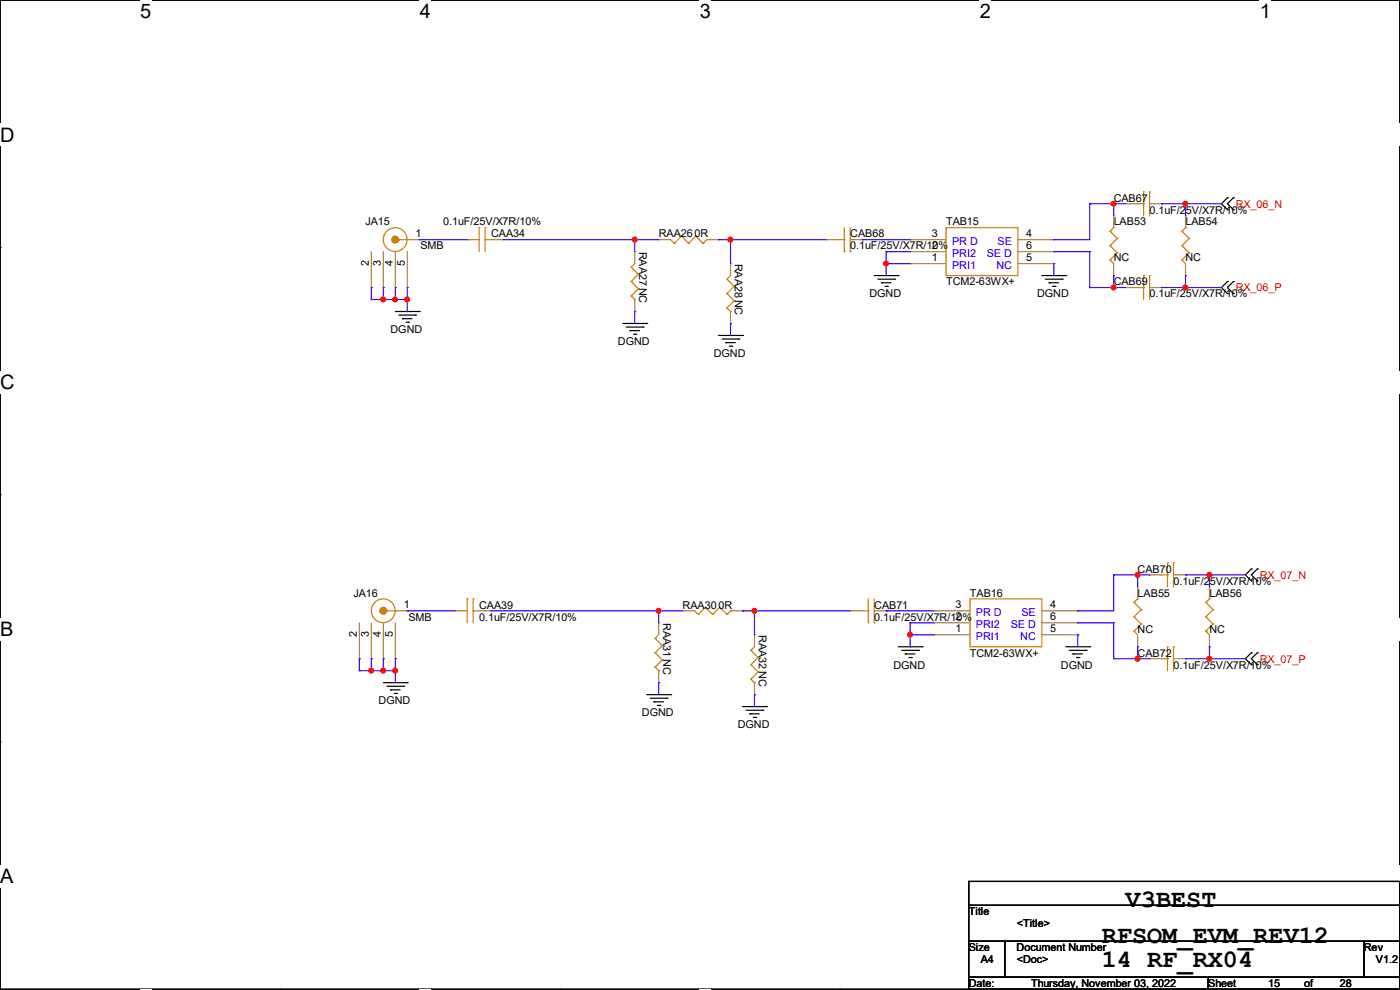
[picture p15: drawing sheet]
<svg xmlns="http://www.w3.org/2000/svg" width="297mm" height="210mm" viewBox="0 0 297 210" stroke-linecap="round" stroke-linejoin="round" font-family="sans-serif">
<defs><g id="words">
<g font-size="5.3">
<text x="238.8" y="192.5">V3BEST</text>
<text x="233.7" y="200.1">RFSOM_EVM_REV12</text>
<text x="233.7" y="205.2">14 RF_RX04</text>
</g>
<g font-size="4.2">
<text x="29.7" y="3.9">5</text>
<text x="89.1" y="3.9">4</text>
<text x="148.5" y="3.9">3</text>
<text x="207.9" y="3.9">2</text>
<text x="267.3" y="3.9">1</text>
<text x="0" y="30.1">D</text>
<text x="0" y="82.5">C</text>
<text x="0" y="135">B</text>
<text x="0" y="187.4">A</text>
<text x="297" y="187.4">A</text>
</g>
<g font-size="2.3">
<text x="77.5" y="47.8">JA15</text>
<text x="94" y="47.8">0.1uF/25V/X7R/10%</text>
<text x="200.7" y="47.8">TAB15</text>
<text x="236.3" y="42.8">CAB67</text>
<text x="236.3" y="47.8">LAB53</text>
<text x="243.9" y="45.3">0.1uF/25V/X7R/10%</text>
<text x="251.5" y="47.8">LAB54</text>
<text x="88.2" y="50.3">1</text>
<text x="89.2" y="52.9">SMB</text>
<text x="104.2" y="50.4">CAA34</text>
<text x="135.6" y="53.4" transform="rotate(90 135.6 53.4)">RAA27NC</text>
<text x="139.7" y="50.4">RAA260R</text>
<text x="180.4" y="50.4">CAB68</text>
<text x="180.4" y="52.9">0.1uF/25V/X7R/10%</text>
<text x="197.7" y="52.8">2</text>
<text x="197.7" y="50.3">3</text>
<text x="217.7" y="50.3">4</text>
<text x="217.7" y="52.8">6</text>
<text x="78.2" y="56.4" transform="rotate(-90 78.2 56.4)">2</text>
<text x="80.8" y="56.4" transform="rotate(-90 80.8 56.4)">3</text>
<text x="83.3" y="56.4" transform="rotate(-90 83.3 56.4)">4</text>
<text x="85.9" y="56.4" transform="rotate(-90 85.9 56.4)">5</text>
<text x="155.9" y="55.9" transform="rotate(90 155.9 55.9)">RAA28NC</text>
<text x="197.7" y="55.4">1</text>
<text x="217.7" y="55.4">5</text>
<text x="236.3" y="55.5">NC</text>
<text x="251.5" y="55.5">NC</text>
<text x="184.4" y="63.1">DGND</text>
<text x="200.7" y="60.5">TCM2-63WX+</text>
<text x="220" y="63.1">DGND</text>
<text x="236.3" y="60.5">CAB69</text>
<text x="243.9" y="63.1">0.1uF/25V/X7R/10%</text>
<text x="82.8" y="70.7">DGND</text>
<text x="131.1" y="73.2">DGND</text>
<text x="151.4" y="75.8">DGND</text>
<text x="241.3" y="121.5">CAB70</text>
<text x="249" y="124">0.1uF/25V/X7R/10%</text>
<text x="75" y="126.6">JA16</text>
<text x="85.6" y="129">1</text>
<text x="86.7" y="131.7">SMB</text>
<text x="101.6" y="129.1">CAA39</text>
<text x="101.6" y="131.7">0.1uF/25V/X7R/10%</text>
<text x="144.8" y="129.1">RAA300R</text>
<text x="185.5" y="129.1">CAB71</text>
<text x="185.5" y="131.7">0.1uF/25V/X7R/10%</text>
<text x="202.7" y="131.6">2</text>
<text x="202.7" y="129">3</text>
<text x="205.8" y="126.6">TAB16</text>
<text x="222.8" y="129">4</text>
<text x="222.8" y="131.6">6</text>
<text x="241.3" y="126.6">LAB55</text>
<text x="256.6" y="126.6">LAB56</text>
<text x="75.7" y="135.2" transform="rotate(-90 75.7 135.2)">2</text>
<text x="78.2" y="135.2" transform="rotate(-90 78.2 135.2)">3</text>
<text x="80.8" y="135.2" transform="rotate(-90 80.8 135.2)">4</text>
<text x="83.3" y="135.2" transform="rotate(-90 83.3 135.2)">5</text>
<text x="140.7" y="132.1" transform="rotate(90 140.7 132.1)">RAA31NC</text>
<text x="161" y="134.7" transform="rotate(90 161 134.7)">RAA32NC</text>
<text x="202.7" y="134.1">1</text>
<text x="222.8" y="134.1">5</text>
<text x="241.3" y="134.2">NC</text>
<text x="256.6" y="134.2">NC</text>
<text x="189.5" y="141.8">DGND</text>
<text x="205.8" y="139.3">TCM2-63WX+</text>
<text x="225.1" y="141.8">DGND</text>
<text x="241.3" y="139.3">CAB72</text>
<text x="249" y="141.8">0.1uF/25V/X7R/10%</text>
<text x="80.3" y="149.4">DGND</text>
<text x="136.2" y="152">DGND</text>
<text x="156.5" y="154.5">DGND</text>
<text x="205.5" y="194.1">Title</text>
<text x="215.7" y="196.7">&lt;Title&gt;</text>
<text x="205.5" y="201.8">Size</text>
<text x="215.7" y="201.8">Document Number</text>
<text x="289.4" y="201.8">Rev</text>
<text x="205.5" y="209.4">Date:</text>
<text x="208.1" y="204.3">A4</text>
<text x="215.7" y="204.3">&lt;Doc&gt;</text>
<text x="218.7" y="209.4">Thursday, November 03, 2022</text>
<text x="256.3" y="209.4">Sheet</text>
<text x="269" y="209.4">15</text>
<text x="276.7" y="209.4">of</text>
<text x="284.3" y="209.4">28</text>
<text x="291.9" y="204.3">V1.2</text>
</g>
<g font-size="2.3" fill="#f00">
<text x="262.2" y="44">RX_06_N</text>
<text x="262.2" y="61.8">RX_06_P</text>
<text x="267.3" y="122.8">RX_07_N</text>
<text x="267.3" y="140.5">RX_07_P</text>
</g>
<g font-size="2.3" fill="#00c">
<text x="202" y="51.9">PR D</text>
<text x="211.6" y="51.9">SE</text>
<text x="202" y="57">PRI1</text>
<text x="202" y="54.4">PRI2</text>
<text x="209.3" y="54.4">SE D</text>
<text x="211.4" y="57">NC</text>
<text x="207.1" y="130.6">PR D</text>
<text x="216.7" y="130.6">SE</text>
<text x="207.1" y="135.7">PRI1</text>
<text x="207.1" y="133.2">PRI2</text>
<text x="214.4" y="133.2">SE D</text>
<text x="216.5" y="135.7">NC</text>
</g>
</g></defs>
<path d="M0 0h297v209.8h-297z" fill="none" stroke="#000" stroke-width=".25"/>
<g fill="#fff">
<path d="M29.7 0h2.4v4.8h-2.4z"/>
<path d="M29.7 209.8h2.4v.2h-2.4z"/>
</g>
<path d="M59.4 0h.1M59.4 209.8h.1" fill="none" stroke="#000" stroke-width=".25"/>
<g fill="#fff">
<path d="M89.1 0h2.3v4.8h-2.3z"/>
<path d="M89.1 209.8h2.3v.2h-2.3z"/>
</g>
<path d="M118.8 0h.1M118.8 209.8h.1" fill="none" stroke="#000" stroke-width=".25"/>
<g fill="#fff">
<path d="M148.5 0h2.3v4.8h-2.3z"/>
<path d="M148.5 209.8h2.3v.2h-2.3z"/>
</g>
<path d="M178.2 0h.1M178.2 209.8h.1" fill="none" stroke="#000" stroke-width=".25"/>
<g fill="#fff">
<path d="M207.9 0h2.3v4.8h-2.3z"/>
<path d="M207.9 209.8h2.3v.2h-2.3z"/>
</g>
<path d="M237.6 0h.1M237.6 209.8h.1" fill="none" stroke="#000" stroke-width=".25"/>
<g fill="#fff">
<path d="M267.3 0h2.3v4.8h-2.3z"/>
<path d="M267.3 209.8h2.3v.2h-2.3z"/>
<path d="M0 26.2h3.1v4.8h-3.1z"/>
<path d="M297 26.2v4.8z"/>
<path d="M0 78.7h3.1v4.7h-3.1z"/>
<path d="M297 78.7v4.7z"/>
</g>
<path d="M0 52.5h.1M297 52.5h.1" fill="none" stroke="#000" stroke-width=".25"/>
<g fill="#fff">
<path d="M0 131.1h2.9v4.8h-2.9z"/>
<path d="M297 131.1v4.8z"/>
</g>
<path d="M0 104.9h.1M297 104.9h.1" fill="none" stroke="#000" stroke-width=".25"/>
<g fill="#fff">
<path d="M0 183.6h2.9v4.7h-2.9z"/>
<path d="M296.9 183.6h.1v4.7h-.1z"/>
</g>
<g fill="none" stroke="#000" stroke-width=".25">
<path d="M185.5 58.5h5M186.2 59.2h3.6M187 60h.1M187 60h2M189.8 59.2h.1M190.5 58.5h.1M221 58.5h5.1M221.8 59.2h3.5M222.5 60h.1M222.5 60h2.1M225.3 59.2h.1M226.1 58.5h.1"/>
<path d="M260.4 42h.1M260.4 44.5h.1M260.4 59.7h.1M260.4 42l-1.3 1.2 1.3 1.3M260.4 59.7l-1.3 1.3 1.3 1.3M261.7 44.5h.1M261.7 42h.1M261.7 59.7h.1M261.7 42l-1.3 1.2 1.3 1.3M261.7 59.7l-1.3 1.3 1.3 1.3M83.9 66.1h5M84.6 66.8h3.6"/>
<path d="M85.4 67.6h.1M85.4 67.6h2M86.1 68.4h.6M86.7 68.4h.1M88.2 66.8h.1M88.9 66.1h.1M132.1 68.6h5.1M132.9 69.4h3.5M133.6 70.1h.1M133.6 70.1h2.1M134.4 70.9h.5M134.9 70.9h.1"/>
<path d="M136.4 69.4h.1M137.2 68.6h.1M152.4 71.2h5.1M153.2 71.9h3.6M154 72.7h.1M154 72.7h2M154.7 73.4h.5M155.2 73.4h.1M156.8 71.9h.1M157.5 71.2h.1M187.7 60.7h.6M188.3 60.7h.1"/>
<path d="M223.3 60.7h.5M223.8 60.7h.1M260.4 62.3h.1M261.7 62.3h.1M190.5 137.2h5.1M191.3 138h3.6M192.1 138.7h.1M192.1 138.7h2M192.8 139.5h.5M193.3 139.5h.1M194.9 138h.1M195.6 137.2h.1"/>
<path d="M226.1 137.2h5.1M226.9 138h3.5M227.6 138.7h.1M227.6 138.7h2.1M228.4 139.5h.5M228.9 139.5h.1M230.4 138h.1M231.2 137.2h.1M265.5 120.7h.1M265.5 123.2h.1M265.5 138.5h.1M265.5 120.7l-1.3 1.3 1.3 1.2"/>
<path d="M265.5 138.5l-1.3 1.2 1.3 1.3M266.7 123.2h.1M266.7 120.7h.1M266.7 138.5h.1M266.7 120.7l-1.2 1.3 1.2 1.2M266.7 138.5l-1.2 1.2 1.2 1.3M0 157.4h.1M81.3 144.8h5.1M82.1 145.6h3.5M82.8 146.3h.1M82.8 146.3h2.1M83.6 147.1h.5"/>
<path d="M84.1 147.1h.1M85.6 145.6h.1M86.4 144.8h.1M137.2 147.4h5.1M138 148.1h3.5M138.7 148.9h.1M138.7 148.9h2.1M139.5 149.6h.5M140 149.6h.1M141.5 148.1h.1M142.3 147.4h.1M157.5 149.9h5.1"/>
<path d="M158.3 150.7h3.5M159 151.4h.1M159 151.4h2.1M159.8 152.2h.5M160.3 152.2h.1M161.8 150.7h.1M162.6 149.9h.1M265.5 141h.1M266.7 141h.1M297 157.4h.1M205.5 187h91.5v5.1h-91.5zM205.5 192.1h91.5v7.6h-91.5z"/>
<path d="M205.5 199.7h7.6v7.6h-7.6zM213.1 199.7h76.2v7.6h-76.2zM289.3 199.7h7.7v7.6h-7.7zM205.5 207.3h50.8v2.5h-50.8zM256.3 207.3h40.7v2.5h-40.7z"/>
</g>
<g fill="none" stroke="#cc8006" stroke-width=".25">
<path d="M84.6 50.8h.1M84.6 50.8h1.8M101.6 48.3h.1M101.6 48.3v5.1M102.9 48.3h.1M102.9 50.8h.1M102.9 48.3v5.1M102.9 50.8h1.3M133.9 56.7h.1M133.9 59.7h.1M133.9 56.7l1.5 1.5M133.9 59.7l1.5 1.6"/>
<path d="M134.7 55.9l-.8 .8M135.4 58.2h.1M135.4 58.2l-1.5 1.5M142.3 50.8l.7 .8M143 51.6h.1M144.6 50.1h.1M144.6 50.1l-1.6 1.5M144.6 50.1l1.5 1.5M146.1 51.6h.1M147.6 50.1h.1M147.6 50.1l-1.5 1.5M147.6 50.1l1.5 1.5"/>
<path d="M149.1 51.6h.1M149.9 50.8h.1M149.9 50.8l-.8 .8M154.2 59.2h.1M154.2 59.2l1.5 1.5M155 58.5l-.8 .7M177.8 50.8h1.3M179.1 53.4h.1M179.1 50.8h.1M179.1 48.3v5.1M180.4 53.4h.1M180.4 48.3v5.1"/>
<path d="M200.7 48.3h15.2v10.2h-15.2zM235.5 55.2h.1M235.5 52.1h.1M235.5 49.1h.1M235.5 55.2l.8 .7M235.5 52.1l1.5 1.5M235.5 49.1l1.5 1.5M236.3 48.3h.1M236.3 48.3l-.8 .8M237 53.6h.1M237 50.6h.1M237 53.6l-1.5 1.6"/>
<path d="M237 50.6l-1.5 1.5M241.3 43.2h1.3M242.6 40.7h.1M242.6 43.2h.1M242.6 58.5h.1M242.6 40.7v5.1M242.6 58.5v5M243.9 40.7h.1M243.9 58.5h.1M243.9 40.7v5.1M243.9 58.5v5M250.7 55.2h.1"/>
<path d="M250.7 52.1h.1M250.7 49.1h.1M250.7 55.2l.8 .7M250.7 52.1l1.6 1.5M250.7 49.1l1.6 1.5M251.5 48.3h.1M251.5 48.3l-.8 .8M252.3 53.6h.1M252.3 50.6h.1M252.3 53.6l-1.6 1.6M252.3 50.6l-1.6 1.5M133.9 62.8h.1"/>
<path d="M133.9 62.8l.8 .7M134.7 63.5h.1M135.4 61.3h.1M135.4 61.3l-1.5 1.5M154.2 62.3h.1M154.2 65.3h.1M154.2 62.3l1.5 1.5M154.2 65.3l.8 .8M155 66.1h.1M155.7 60.7h.1M155.7 63.8h.1M155.7 60.7l-1.5 1.6"/>
<path d="M155.7 63.8l-1.5 1.5M241.3 61h1.3M242.6 61h.1M247.7 119.4h.1M247.7 119.4v5.1M249 119.4h.1M249 119.4v5.1M82.1 129.6h.1M82.1 129.6h1.8M99.1 127h.1M99.1 127v5.1M100.4 127h.1"/>
<path d="M100.4 129.6h.1M100.4 129.6h1.2M100.4 127v5.1M139 135.4h.1M139 138.5h.1M139 135.4l1.5 1.5M139 138.5l1.5 1.5M139.7 134.7l-.7 .7M140.5 136.9h.1M140.5 140h.1M140.5 136.9l-1.5 1.6M140.5 140l-1.5 1.5"/>
<path d="M147.4 129.6l.7 .7M148.1 130.3h.1M149.6 128.8h.1M149.6 128.8l-1.5 1.5M149.6 128.8l1.6 1.5M151.2 130.3h.1M152.7 128.8h.1M152.7 128.8l-1.5 1.5M152.7 128.8l1.5 1.5M154.2 130.3h.1M155 129.6h.1M155 129.6l-.8 .7"/>
<path d="M159.3 138h.1M159.3 138l1.5 1.5M160.1 137.2l-.8 .8M160.8 139.5h.1M160.8 139.5l-1.5 1.5M182.9 129.6h1.3M184.2 132.1h.1M184.2 129.6h.1M184.2 127v5.1M185.5 132.1h.1M185.5 127v5.1M205.8 127h15.2v10.2h-15.2z"/>
<path d="M240.6 133.9h.1M240.6 130.9h.1M240.6 127.8h.1M240.6 133.9l.7 .8M240.6 130.9l1.5 1.5M240.6 127.8l1.5 1.5M241.3 127h.1M241.3 127l-.7 .8M242.1 132.4h.1M242.1 129.3h.1M242.1 132.4l-1.5 1.5M242.1 129.3l-1.5 1.6"/>
<path d="M246.4 139.7h1.3M246.4 122h1.3M247.7 137.2h.1M247.7 139.7h.1M247.7 122h.1M247.7 137.2v5.1M249 137.2h.1M249 137.2v5.1M255.8 133.9h.1M255.8 130.9h.1M255.8 127.8h.1M255.8 133.9l.8 .8"/>
<path d="M255.8 130.9l1.5 1.5M255.8 127.8l1.5 1.5M256.6 127h.1M256.6 127l-.8 .8M257.3 132.4h.1M257.3 129.3h.1M257.3 132.4l-1.5 1.5M257.3 129.3l-1.5 1.6M139 141.5h.1M139 141.5l.7 .8M139.7 142.3h.1M159.3 141h.1"/>
<path d="M159.3 144.1h.1M159.3 141l1.5 1.5M159.3 144.1l.8 .7M160.1 144.8h.1M160.8 142.5h.1M160.8 142.5l-1.5 1.6"/>
<circle cx="83.8" cy="50.8" r="2.52"/>
<circle cx="81.3" cy="129.6" r="2.52"/>
</g>
<g fill="none" stroke="#a84" stroke-width=".25">
<path d="M78.8 53.4v7.6M81.3 53.4v7.6M83.9 53.4v7.6M86.4 50.8h2.5M86.4 53.4v7.6M88.9 50.8h.1M99.1 50.8h.1M99.1 50.8h2.5M104.2 50.8h2.5M106.7 50.8h.1M134.7 53.4h.1M134.7 53.4v2.5"/>
<path d="M139.7 50.8h.1M139.7 50.8h2.6M149.9 50.8h2.5M152.4 50.8h.1M155 55.9h.1M155 55.9v2.6M175.3 50.8h.1M175.3 50.8h2.5M180.4 50.8h2.5M182.9 50.8h.1M193.1 55.9h.1M193.1 53.4h.1"/>
<path d="M193.1 50.8h.1M193.1 55.9h7.6M193.1 53.4h7.6M193.1 50.8h7.6M215.9 55.9h7.7M215.9 53.4h7.7M215.9 50.8h7.7M223.6 50.8h.1M223.6 55.9h.1M223.6 53.4h.1M236.3 58.5h.1M236.3 45.8h.1"/>
<path d="M236.3 45.8v2.5M236.3 55.9v2.6M238.8 43.2h.1M238.8 43.2h2.5M243.9 43.2h2.5M246.4 43.2h.1M251.5 58.5h.1M251.5 45.8h.1M251.5 45.8v2.5M251.5 55.9v2.6M78.8 61h.1M81.3 61h.1"/>
<path d="M83.9 61h.1M86.4 61h.1M134.7 66.1h.1M134.7 63.5v2.6M155 68.6h.1M155 66.1v2.5M238.8 61h.1M238.8 61h2.5M243.9 61h2.5M246.4 61h.1M76.2 139.7h.1M76.2 132.1v7.6"/>
<path d="M78.8 139.7h.1M78.8 132.1v7.6M81.3 139.7h.1M81.3 132.1v7.6M83.9 139.7h.1M83.9 129.6h2.5M83.9 132.1v7.6M86.4 129.6h.1M96.6 129.6h.1M96.6 129.6h2.5M101.6 129.6h2.6M104.2 129.6h.1"/>
<path d="M139.7 132.1h.1M139.7 132.1v2.6M144.8 129.6h.1M144.8 129.6h2.6M155 129.6h2.5M157.5 129.6h.1M160.1 134.7h.1M160.1 134.7v2.5M180.4 129.6h.1M180.4 129.6h2.5M185.5 129.6h2.5M188 129.6h.1"/>
<path d="M198.2 134.7h.1M198.2 132.1h.1M198.2 129.6h.1M198.2 129.6h7.6M198.2 134.7h7.6M198.2 132.1h7.6M221 129.6h7.6M221 134.7h7.6M221 132.1h7.6M228.6 129.6h.1M228.6 134.7h.1M228.6 132.1h.1"/>
<path d="M241.3 137.2h.1M241.3 124.5h.1M241.3 124.5v2.5M241.3 134.7v2.5M243.9 139.7h.1M243.9 122h.1M243.9 139.7h2.5M243.9 122h2.5M249 139.7h2.5M249 122h2.5M251.5 139.7h.1M251.5 122h.1"/>
<path d="M256.6 137.2h.1M256.6 124.5h.1M256.6 124.5v2.5M256.6 134.7v2.5M139.7 144.8h.1M139.7 142.3v2.5M160.1 147.4h.1M160.1 144.8v2.6"/>
</g>
<g fill="#cc8006" stroke="#cc8006" stroke-width=".25">
<circle cx="83.8" cy="50.8" r=".74"/>
<circle cx="81.3" cy="129.6" r=".74"/>
</g>
<g fill="none" stroke="#4200ff" stroke-width=".25">
<path d="M88.9 50.8h.1M88.9 50.8h10.2M106.7 50.8h33M134.7 50.8h.1M134.7 50.8v2.6M152.4 50.8h.1M152.4 50.8h22.9M155 50.8h.1M155 50.8v5.1M182.9 50.8h.1M182.9 50.8h10.2M188 55.9h.1"/>
<path d="M188 53.4h.1M188 53.4v5.1M188 55.9h5.1M188 53.4h5.1M223.6 50.8h.1M223.6 53.4h.1M223.6 55.9h.1M223.6 53.4h7.6M223.6 55.9v2.6M231.2 43.2h.1M231.2 53.4h.1M231.2 43.2h7.6"/>
<path d="M231.2 43.2v7.6h-7.6M231.2 53.4v7.6M236.3 43.2h.1M236.3 58.5h.1M236.3 43.2v2.6M236.3 58.5v2.5M246.4 43.2h.1M246.4 43.2h12.7M251.5 43.2h.1M251.5 58.5h.1M251.5 43.2v2.6M251.5 58.5v2.5"/>
<path d="M78.8 61h.1M78.8 63.5h.1M78.8 61v2.5M78.8 63.5h7.6M81.3 61h.1M81.3 63.5h.1M81.3 61v2.5M83.9 61h.1M83.9 63.5h.1M83.9 61v2.5M86.4 63.5h.1M86.4 61h.1"/>
<path d="M86.4 61v5.1M134.7 66.1h.1M134.7 66.1v2.5M155 68.6h.1M155 68.6v2.6M231.2 61h.1M231.2 61h7.6M236.3 61h.1M246.4 61h.1M246.4 61h12.7M251.5 61h.1M76.2 139.7h.1"/>
<path d="M76.2 139.7v2.6M78.8 139.7h.1M78.8 139.7v2.6M81.3 139.7h.1M81.3 139.7v2.6M83.9 139.7h.1M83.9 139.7v5.1M86.4 129.6h.1M86.4 129.6h10.2M104.2 129.6h40.6M139.7 129.6h.1M139.7 129.6v2.5"/>
<path d="M157.5 129.6h.1M157.5 129.6h22.9M160.1 129.6h.1M160.1 129.6v5.1M188 129.6h.1M188 129.6h10.2M193.1 132.1h.1M193.1 134.7h.1M193.1 137.2h.1M193.1 132.1h5.1M193.1 134.7h5.1M193.1 132.1v5.1"/>
<path d="M228.6 129.6h.1M228.6 132.1h.1M228.6 134.7h.1M228.6 132.1h7.7M228.6 134.7v2.5M236.3 122h.1M236.3 132.1h.1M236.3 139.7h.1M236.3 122v7.6h-7.7M236.3 132.1v7.6M236.3 122h7.6M236.3 139.7h7.6"/>
<path d="M241.3 122h.1M241.3 137.2h.1M241.3 139.7h.1M241.3 122v2.5M241.3 137.2v2.5M251.5 122h.1M251.5 139.7h.1M251.5 122h12.7M251.5 139.7h12.7M256.6 122h.1M256.6 137.2h.1M256.6 139.7h.1"/>
<path d="M256.6 122v2.5M256.6 137.2v2.5M76.2 142.3h.1M76.2 142.3h7.7M78.8 142.3h.1M81.3 142.3h.1M83.9 142.3h.1M139.7 144.8h.1M139.7 144.8v2.6M160.1 147.4h.1M160.1 147.4v2.5"/>
</g>
<g fill="#f00" stroke="#f00" stroke-width=".25">
<circle cx="86.4" cy="63.5" r=".49"/>
<circle cx="241.3" cy="121.9" r=".49"/>
<circle cx="256.6" cy="121.9" r=".49"/>
<circle cx="139.7" cy="129.6" r=".49"/>
<circle cx="160" cy="129.6" r=".49"/>
<circle cx="241.3" cy="139.7" r=".49"/>
<circle cx="256.6" cy="139.7" r=".49"/>
<circle cx="78.8" cy="142.3" r=".49"/>
<circle cx="81.3" cy="142.3" r=".49"/>
<circle cx="83.8" cy="142.3" r=".49"/>
<circle cx="188" cy="55.9" r=".49"/>
<circle cx="193.1" cy="134.6" r=".49"/>
<circle cx="236.2" cy="43.2" r=".49"/>
<circle cx="251.5" cy="43.2" r=".49"/>
<circle cx="134.6" cy="50.8" r=".49"/>
<circle cx="155" cy="50.8" r=".49"/>
<circle cx="236.2" cy="61" r=".49"/>
<circle cx="251.5" cy="61" r=".49"/>
<circle cx="81.3" cy="63.5" r=".49"/>
<circle cx="83.8" cy="63.5" r=".49"/>
</g>
<use href="#words"/>
</svg>
